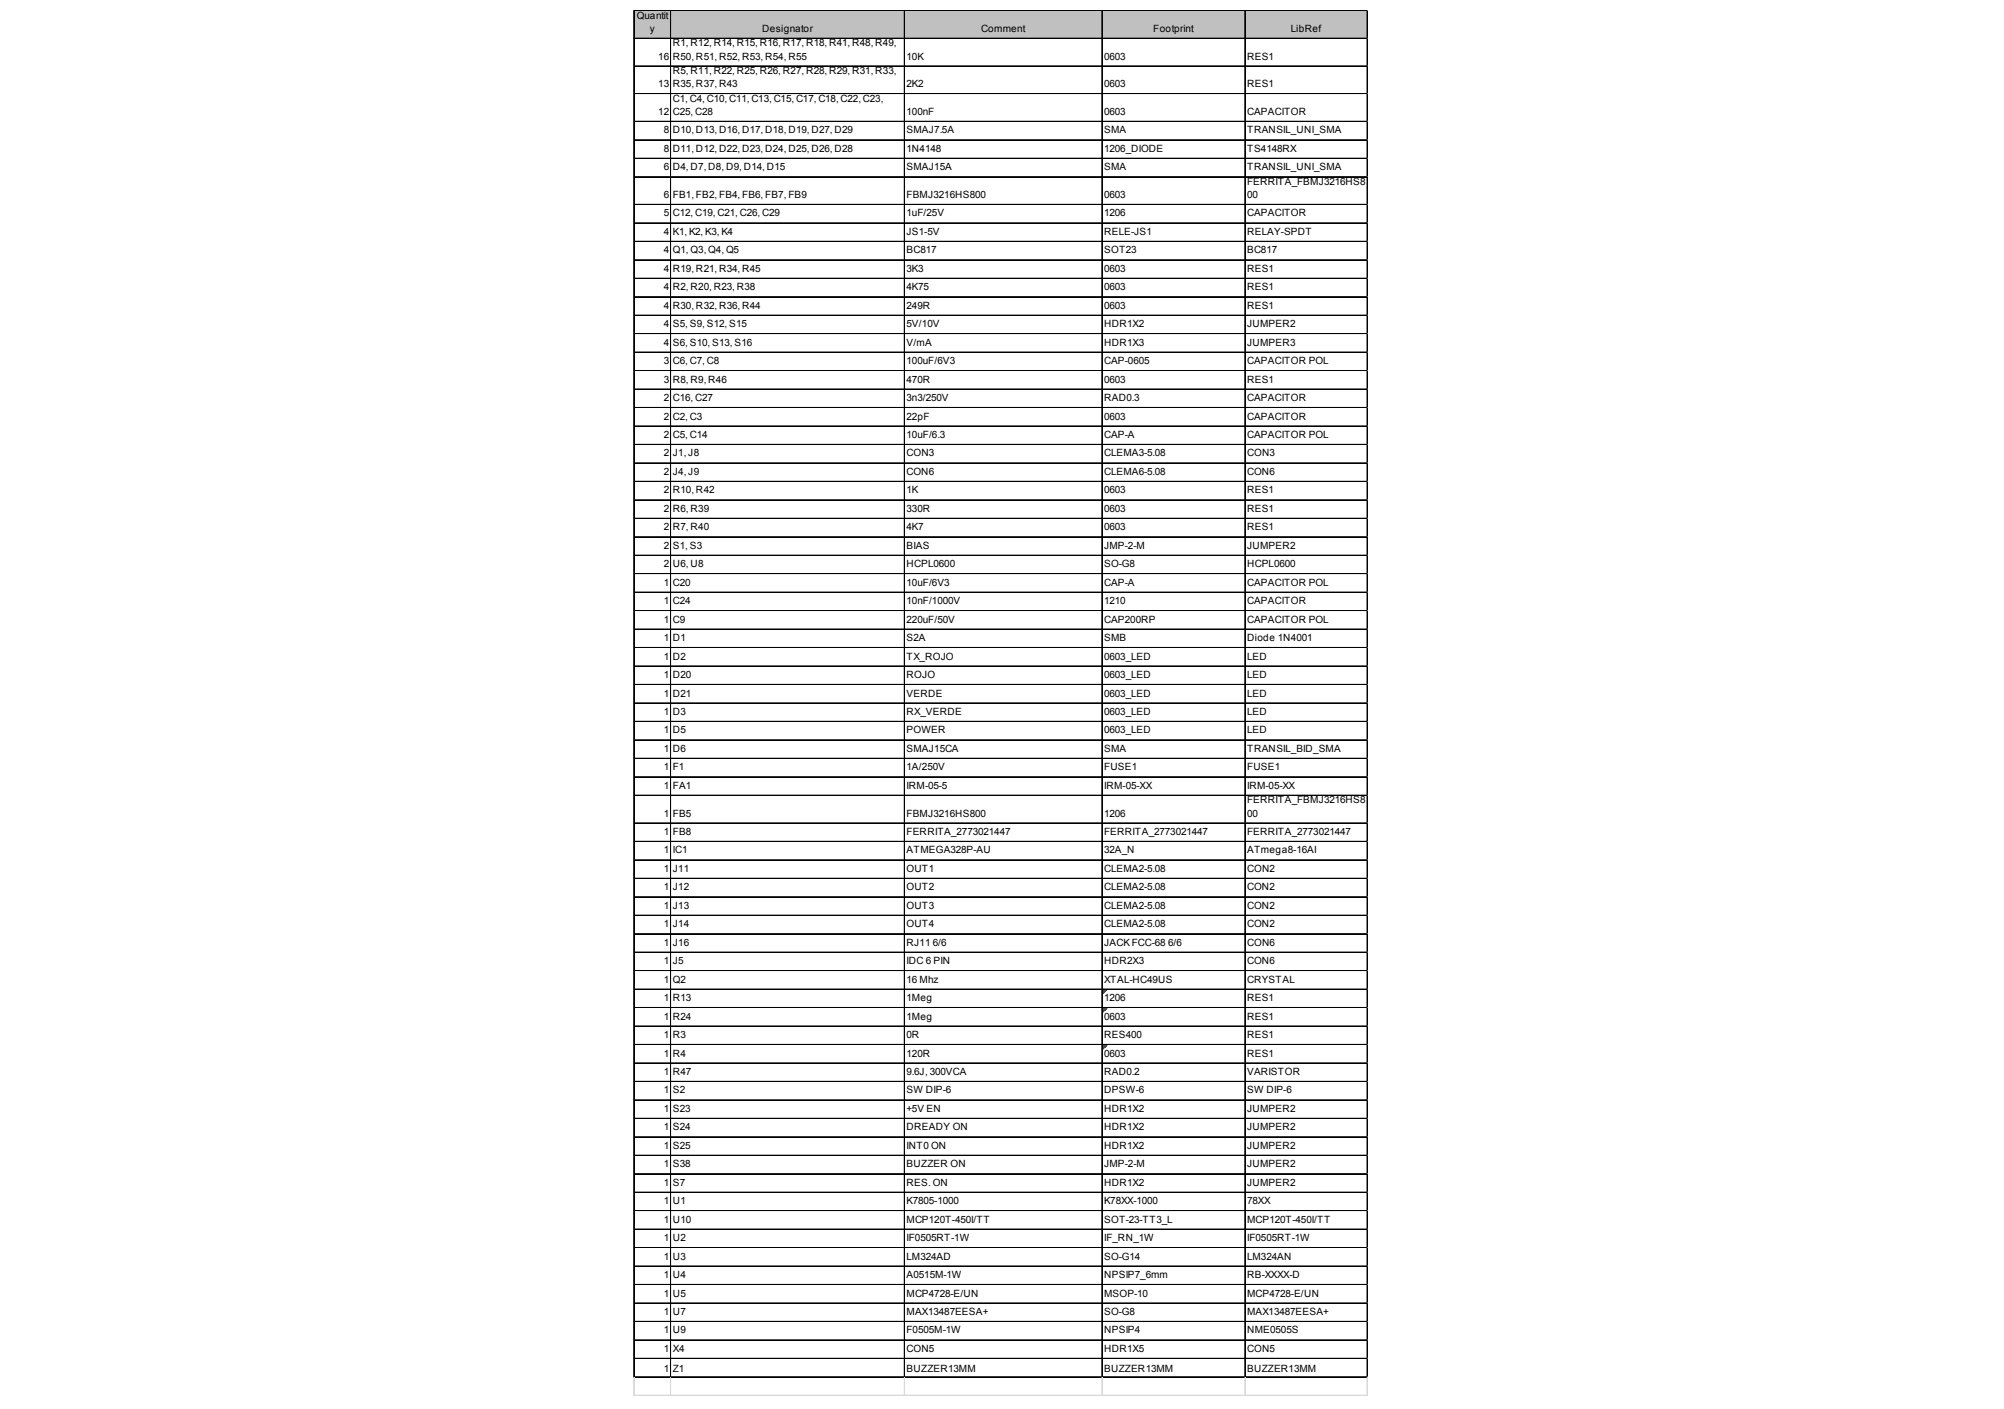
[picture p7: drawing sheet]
<svg xmlns="http://www.w3.org/2000/svg" width="289mm" height="203mm" viewBox="0 0 289 203" stroke-linecap="round" stroke-linejoin="round" font-family="sans-serif">
<defs><g id="words">
<g font-size="1.4">
<text x="91.8" y="2.7">Quantit</text>
<text x="93.7" y="4.6">y</text>
<text x="109.9" y="4.6">Designator</text>
<text x="141.5" y="4.6">Comment</text>
<text x="166.3" y="4.6">Footprint</text>
<text x="186.1" y="4.6">LibRef</text>
<text x="94.9" y="8.6">16</text>
<text x="97" y="6.7">R1, R12, R14, R15, R16, R17, R18, R41, R48, R49,</text>
<text x="97" y="8.6">R50, R51, R52, R53, R54, R55</text>
<text x="97" y="10.7">R5, R11, R22, R25, R26, R27, R28, R29, R31, R33,</text>
<text x="130.7" y="8.6">10K</text>
<text x="159.2" y="8.6">0603</text>
<text x="179.8" y="8.6">RES1</text>
<text x="94.9" y="12.6">13</text>
<text x="94.9" y="16.6">12</text>
<text x="97" y="12.6">R35, R37, R43</text>
<text x="97" y="14.7">C1, C4, C10, C11, C13, C15, C17, C18, C22, C23,</text>
<text x="97" y="16.6">C25, C28</text>
<text x="130.7" y="12.6">2K2</text>
<text x="130.7" y="16.6">100nF</text>
<text x="159.2" y="12.6">0603</text>
<text x="159.2" y="16.6">0603</text>
<text x="179.8" y="12.6">RES1</text>
<text x="179.8" y="16.6">CAPACITOR</text>
<text x="95.7" y="19.2">8</text>
<text x="95.7" y="21.9">8</text>
<text x="97" y="19.2">D10, D13, D16, D17, D18, D19, D27, D29</text>
<text x="97" y="21.9">D11, D12, D22, D23, D24, D25, D26, D28</text>
<text x="130.7" y="19.2">SMAJ7.5A</text>
<text x="130.7" y="21.9">1N4148</text>
<text x="159.2" y="19.2">SMA</text>
<text x="159.2" y="21.9">1206_DIODE</text>
<text x="179.8" y="19.2">TRANSIL_UNI_SMA</text>
<text x="179.8" y="21.9">TS4148RX</text>
<text x="95.7" y="24.6">6</text>
<text x="95.7" y="28.6">6</text>
<text x="97" y="24.6">D4, D7, D8, D9, D14, D15</text>
<text x="97" y="28.6">FB1, FB2, FB4, FB6, FB7, FB9</text>
<text x="130.7" y="24.6">SMAJ15A</text>
<text x="130.7" y="28.6">FBMJ3216HS800</text>
<text x="159.2" y="24.6">SMA</text>
<text x="159.2" y="28.6">0603</text>
<text x="179.8" y="24.6">TRANSIL_UNI_SMA</text>
<text x="179.8" y="26.7">FERRITA_FBMJ3216HS8</text>
<text x="179.8" y="28.6">00</text>
<text x="95.7" y="31.2">5</text>
<text x="95.7" y="33.9">4</text>
<text x="97" y="31.2">C12, C19, C21, C26, C29</text>
<text x="97" y="33.9">K1, K2, K3, K4</text>
<text x="130.7" y="31.2">1uF/25V</text>
<text x="130.7" y="33.9">JS1-5V</text>
<text x="159.2" y="31.2">1206</text>
<text x="159.2" y="33.9">RELE-JS1</text>
<text x="179.8" y="31.2">CAPACITOR</text>
<text x="179.8" y="33.9">RELAY-SPDT</text>
<text x="95.7" y="36.5">4</text>
<text x="95.7" y="39.2">4</text>
<text x="95.7" y="41.9">4</text>
<text x="97" y="36.5">Q1, Q3, Q4, Q5</text>
<text x="97" y="39.2">R19, R21, R34, R45</text>
<text x="97" y="41.9">R2, R20, R23, R38</text>
<text x="130.7" y="36.5">BC817</text>
<text x="130.7" y="39.2">3K3</text>
<text x="130.7" y="41.9">4K75</text>
<text x="159.2" y="36.5">SOT23</text>
<text x="159.2" y="39.2">0603</text>
<text x="159.2" y="41.9">0603</text>
<text x="179.8" y="36.5">BC817</text>
<text x="179.8" y="39.2">RES1</text>
<text x="179.8" y="41.9">RES1</text>
<text x="95.7" y="44.5">4</text>
<text x="95.7" y="47.2">4</text>
<text x="97" y="44.5">R30, R32, R36, R44</text>
<text x="97" y="47.2">S5, S9, S12, S15</text>
<text x="130.7" y="44.5">249R</text>
<text x="130.7" y="47.2">5V/10V</text>
<text x="159.2" y="44.5">0603</text>
<text x="159.2" y="47.2">HDR1X2</text>
<text x="179.8" y="44.5">RES1</text>
<text x="179.8" y="47.2">JUMPER2</text>
<text x="95.7" y="49.9">4</text>
<text x="95.7" y="52.5">3</text>
<text x="97" y="49.9">S6, S10, S13, S16</text>
<text x="97" y="52.5">C6, C7, C8</text>
<text x="130.7" y="49.9">V/mA</text>
<text x="130.7" y="52.5">100uF/6V3</text>
<text x="159.2" y="49.9">HDR1X3</text>
<text x="159.2" y="52.5">CAP-0605</text>
<text x="179.8" y="49.9">JUMPER3</text>
<text x="179.8" y="52.5">CAPACITOR POL</text>
<text x="95.7" y="55.2">3</text>
<text x="95.7" y="57.8">2</text>
<text x="97" y="55.2">R8, R9, R46</text>
<text x="97" y="57.8">C16, C27</text>
<text x="130.7" y="55.2">470R</text>
<text x="130.7" y="57.8">3n3/250V</text>
<text x="159.2" y="55.2">0603</text>
<text x="159.2" y="57.8">RAD0.3</text>
<text x="179.8" y="55.2">RES1</text>
<text x="179.8" y="57.8">CAPACITOR</text>
<text x="95.7" y="60.5">2</text>
<text x="95.7" y="63.2">2</text>
<text x="95.7" y="65.8">2</text>
<text x="97" y="60.5">C2, C3</text>
<text x="97" y="63.2">C5, C14</text>
<text x="97" y="65.8">J1, J8</text>
<text x="130.7" y="60.5">22pF</text>
<text x="130.7" y="63.2">10uF/6.3</text>
<text x="130.7" y="65.8">CON3</text>
<text x="159.2" y="60.5">0603</text>
<text x="159.2" y="63.2">CAP-A</text>
<text x="159.2" y="65.8">CLEMA3-5.08</text>
<text x="179.8" y="60.5">CAPACITOR</text>
<text x="179.8" y="63.2">CAPACITOR POL</text>
<text x="179.8" y="65.8">CON3</text>
<text x="95.7" y="68.5">2</text>
<text x="95.7" y="71.2">2</text>
<text x="97" y="68.5">J4, J9</text>
<text x="97" y="71.2">R10, R42</text>
<text x="130.7" y="68.5">CON6</text>
<text x="130.7" y="71.2">1K</text>
<text x="159.2" y="68.5">CLEMA6-5.08</text>
<text x="159.2" y="71.2">0603</text>
<text x="179.8" y="68.5">CON6</text>
<text x="179.8" y="71.2">RES1</text>
<text x="95.7" y="73.8">2</text>
<text x="95.7" y="76.5">2</text>
<text x="97" y="73.8">R6, R39</text>
<text x="97" y="76.5">R7, R40</text>
<text x="130.7" y="73.8">330R</text>
<text x="130.7" y="76.5">4K7</text>
<text x="159.2" y="73.8">0603</text>
<text x="159.2" y="76.5">0603</text>
<text x="179.8" y="73.8">RES1</text>
<text x="179.8" y="76.5">RES1</text>
<text x="95.7" y="79.1">2</text>
<text x="95.7" y="81.8">2</text>
<text x="97" y="79.1">S1, S3</text>
<text x="97" y="81.8">U6, U8</text>
<text x="130.7" y="79.1">BIAS</text>
<text x="130.7" y="81.8">HCPL0600</text>
<text x="159.2" y="79.1">JMP-2-M</text>
<text x="159.2" y="81.8">SO-G8</text>
<text x="179.8" y="79.1">JUMPER2</text>
<text x="179.8" y="81.8">HCPL0600</text>
<text x="95.7" y="84.5">1</text>
<text x="95.7" y="87.1">1</text>
<text x="95.7" y="89.8">1</text>
<text x="97" y="84.5">C20</text>
<text x="97" y="87.1">C24</text>
<text x="97" y="89.8">C9</text>
<text x="130.7" y="84.5">10uF/6V3</text>
<text x="130.7" y="87.1">10nF/1000V</text>
<text x="130.7" y="89.8">220uF/50V</text>
<text x="159.2" y="84.5">CAP-A</text>
<text x="159.2" y="87.1">1210</text>
<text x="159.2" y="89.8">CAP200RP</text>
<text x="179.8" y="84.5">CAPACITOR POL</text>
<text x="179.8" y="87.1">CAPACITOR</text>
<text x="179.8" y="89.8">CAPACITOR POL</text>
<text x="95.7" y="92.5">1</text>
<text x="95.7" y="95.1">1</text>
<text x="97" y="92.5">D1</text>
<text x="97" y="95.1">D2</text>
<text x="130.7" y="92.5">S2A</text>
<text x="130.7" y="95.1">TX_ROJO</text>
<text x="159.2" y="92.5">SMB</text>
<text x="159.2" y="95.1">0603_LED</text>
<text x="179.8" y="92.5">Diode 1N4001</text>
<text x="179.8" y="95.1">LED</text>
<text x="95.7" y="97.8">1</text>
<text x="95.7" y="100.4">1</text>
<text x="97" y="97.8">D20</text>
<text x="97" y="100.4">D21</text>
<text x="130.7" y="97.8">ROJO</text>
<text x="130.7" y="100.4">VERDE</text>
<text x="159.2" y="97.8">0603_LED</text>
<text x="159.2" y="100.4">0603_LED</text>
<text x="179.8" y="97.8">LED</text>
<text x="179.8" y="100.4">LED</text>
<text x="95.7" y="103.1">1</text>
<text x="95.7" y="105.8">1</text>
<text x="97" y="103.1">D3</text>
<text x="97" y="105.8">D5</text>
<text x="130.7" y="103.1">RX_VERDE</text>
<text x="130.7" y="105.8">POWER</text>
<text x="159.2" y="103.1">0603_LED</text>
<text x="159.2" y="105.8">0603_LED</text>
<text x="179.8" y="103.1">LED</text>
<text x="179.8" y="105.8">LED</text>
<text x="95.7" y="108.4">1</text>
<text x="95.7" y="111.1">1</text>
<text x="95.7" y="113.8">1</text>
<text x="97" y="108.4">D6</text>
<text x="97" y="111.1">F1</text>
<text x="97" y="113.8">FA1</text>
<text x="130.7" y="108.4">SMAJ15CA</text>
<text x="130.7" y="111.1">1A/250V</text>
<text x="130.7" y="113.8">IRM-05-5</text>
<text x="159.2" y="108.4">SMA</text>
<text x="159.2" y="111.1">FUSE1</text>
<text x="159.2" y="113.8">IRM-05-XX</text>
<text x="179.8" y="108.4">TRANSIL_BID_SMA</text>
<text x="179.8" y="111.1">FUSE1</text>
<text x="179.8" y="113.8">IRM-05-XX</text>
<text x="95.7" y="117.8">1</text>
<text x="97" y="117.8">FB5</text>
<text x="130.7" y="117.8">FBMJ3216HS800</text>
<text x="159.2" y="117.8">1206</text>
<text x="179.8" y="115.9">FERRITA_FBMJ3216HS8</text>
<text x="179.8" y="117.8">00</text>
<text x="95.7" y="120.4">1</text>
<text x="95.7" y="123.1">1</text>
<text x="95.7" y="125.7">1</text>
<text x="97" y="120.4">FB8</text>
<text x="97" y="123.1">IC1</text>
<text x="97" y="125.7">J11</text>
<text x="130.7" y="120.4">FERRITA_2773021447</text>
<text x="130.7" y="123.1">ATMEGA328P-AU</text>
<text x="130.7" y="125.7">OUT1</text>
<text x="159.2" y="120.4">FERRITA_2773021447</text>
<text x="159.2" y="123.1">32A_N</text>
<text x="159.2" y="125.7">CLEMA2-5.08</text>
<text x="179.8" y="120.4">FERRITA_2773021447</text>
<text x="179.8" y="123.1">ATmega8-16AI</text>
<text x="179.8" y="125.7">CON2</text>
<text x="95.7" y="128.4">1</text>
<text x="95.7" y="131.1">1</text>
<text x="97" y="128.4">J12</text>
<text x="97" y="131.1">J13</text>
<text x="130.7" y="128.4">OUT2</text>
<text x="130.7" y="131.1">OUT3</text>
<text x="159.2" y="128.4">CLEMA2-5.08</text>
<text x="159.2" y="131.1">CLEMA2-5.08</text>
<text x="179.8" y="128.4">CON2</text>
<text x="179.8" y="131.1">CON2</text>
<text x="95.7" y="133.7">1</text>
<text x="95.7" y="136.4">1</text>
<text x="97" y="133.7">J14</text>
<text x="97" y="136.4">J16</text>
<text x="130.7" y="133.7">OUT4</text>
<text x="130.7" y="136.4">RJ11</text>
<text x="134.5" y="136.4">6/6</text>
<text x="159.2" y="133.7">CLEMA2-5.08</text>
<text x="159.2" y="136.4">JACK FCC-68</text>
<text x="168.4" y="136.4">6/6</text>
<text x="179.8" y="133.7">CON2</text>
<text x="179.8" y="136.4">CON6</text>
<text x="95.7" y="139.1">1</text>
<text x="95.7" y="141.7">1</text>
<text x="97" y="139.1">J5</text>
<text x="97" y="141.7">Q2</text>
<text x="130.7" y="139.1">IDC 6 PIN</text>
<text x="130.7" y="141.7">16 Mhz</text>
<text x="159.2" y="139.1">HDR2X3</text>
<text x="159.2" y="141.7">XTAL-HC49US</text>
<text x="179.8" y="139.1">CON6</text>
<text x="179.8" y="141.7">CRYSTAL</text>
<text x="95.7" y="144.4">1</text>
<text x="95.7" y="147">1</text>
<text x="95.7" y="149.7">1</text>
<text x="97" y="144.4">R13</text>
<text x="97" y="147">R24</text>
<text x="97" y="149.7">R3</text>
<text x="130.7" y="144.4">1Meg</text>
<text x="130.7" y="147">1Meg</text>
<text x="130.7" y="149.7">0R</text>
<text x="159.2" y="144.4">1206</text>
<text x="159.2" y="147">0603</text>
<text x="159.2" y="149.7">RES400</text>
<text x="179.8" y="144.4">RES1</text>
<text x="179.8" y="147">RES1</text>
<text x="179.8" y="149.7">RES1</text>
<text x="95.7" y="152.4">1</text>
<text x="95.7" y="155">1</text>
<text x="97" y="152.4">R4</text>
<text x="97" y="155">R47</text>
<text x="130.7" y="152.4">120R</text>
<text x="130.7" y="155">9.6J, 300VCA</text>
<text x="159.2" y="152.4">0603</text>
<text x="159.2" y="155">RAD0.2</text>
<text x="179.8" y="152.4">RES1</text>
<text x="179.8" y="155">VARISTOR</text>
<text x="95.7" y="157.7">1</text>
<text x="95.7" y="160.4">1</text>
<text x="97" y="157.7">S2</text>
<text x="97" y="160.4">S23</text>
<text x="130.7" y="157.7">SW DIP-6</text>
<text x="130.7" y="160.4">+5V EN</text>
<text x="159.2" y="157.7">DPSW-6</text>
<text x="159.2" y="160.4">HDR1X2</text>
<text x="179.8" y="157.7">SW DIP-6</text>
<text x="179.8" y="160.4">JUMPER2</text>
<text x="95.7" y="163">1</text>
<text x="95.7" y="165.7">1</text>
<text x="97" y="163">S24</text>
<text x="97" y="165.7">S25</text>
<text x="130.7" y="163">DREADY ON</text>
<text x="130.7" y="165.7">INT0 ON</text>
<text x="159.2" y="163">HDR1X2</text>
<text x="159.2" y="165.7">HDR1X2</text>
<text x="179.8" y="163">JUMPER2</text>
<text x="179.8" y="165.7">JUMPER2</text>
<text x="95.7" y="168.3">1</text>
<text x="95.7" y="171">1</text>
<text x="95.7" y="173.7">1</text>
<text x="97" y="168.3">S38</text>
<text x="97" y="171">S7</text>
<text x="97" y="173.7">U1</text>
<text x="130.7" y="168.3">BUZZER ON</text>
<text x="130.7" y="171">RES. ON</text>
<text x="130.7" y="173.7">K7805-1000</text>
<text x="159.2" y="168.3">JMP-2-M</text>
<text x="159.2" y="171">HDR1X2</text>
<text x="159.2" y="173.7">K78XX-1000</text>
<text x="179.8" y="168.3">JUMPER2</text>
<text x="179.8" y="171">JUMPER2</text>
<text x="179.8" y="173.7">78XX</text>
<text x="95.7" y="176.3">1</text>
<text x="95.7" y="179">1</text>
<text x="97" y="176.3">U10</text>
<text x="97" y="179">U2</text>
<text x="130.7" y="176.3">MCP120T-450I/TT</text>
<text x="130.7" y="179">IF0505RT-1W</text>
<text x="159.2" y="176.3">SOT-23-TT3_L</text>
<text x="159.2" y="179">IF_RN_1W</text>
<text x="179.8" y="176.3">MCP120T-450I/TT</text>
<text x="179.8" y="179">IF0505RT-1W</text>
<text x="95.7" y="181.7">1</text>
<text x="95.7" y="184.3">1</text>
<text x="97" y="181.7">U3</text>
<text x="97" y="184.3">U4</text>
<text x="130.7" y="181.7">LM324AD</text>
<text x="130.7" y="184.3">A0515M-1W</text>
<text x="159.2" y="181.7">SO-G14</text>
<text x="159.2" y="184.3">NPSIP7_6mm</text>
<text x="179.8" y="181.7">LM324AN</text>
<text x="179.8" y="184.3">RB-XXXX-D</text>
<text x="95.7" y="187">1</text>
<text x="95.7" y="189.6">1</text>
<text x="97" y="187">U5</text>
<text x="97" y="189.6">U7</text>
<text x="130.7" y="187">MCP4728-E/UN</text>
<text x="130.7" y="189.6">MAX13487EESA+</text>
<text x="159.2" y="187">MSOP-10</text>
<text x="159.2" y="189.6">SO-G8</text>
<text x="179.8" y="187">MCP4728-E/UN</text>
<text x="179.8" y="189.6">MAX13487EESA+</text>
<text x="95.7" y="192.3">1</text>
<text x="95.7" y="195">1</text>
<text x="95.7" y="197.9">1</text>
<text x="97" y="192.3">U9</text>
<text x="97" y="195">X4</text>
<text x="97" y="197.9">Z1</text>
<text x="130.7" y="192.3">F0505M-1W</text>
<text x="130.7" y="195">CON5</text>
<text x="130.7" y="197.9">BUZZER13MM</text>
<text x="159.2" y="192.3">NPSIP4</text>
<text x="159.2" y="195">HDR1X5</text>
<text x="159.2" y="197.9">BUZZER13MM</text>
<text x="179.8" y="192.3">NME0505S</text>
<text x="179.8" y="195">CON5</text>
<text x="179.8" y="197.9">BUZZER13MM</text>
</g>
</g></defs>
<path d="M91.4 1.6h105.8v4h-105.8z" fill="#c0c0c0"/>
<path d="M159 142.7h.6" fill="none" stroke="#008000" stroke-width=".14"/>
<path d="M159 142.7h.6v.2h-.6z" fill="#008000"/>
<path d="M159 142.9h.5" fill="none" stroke="#008000" stroke-width=".14"/>
<path d="M159 142.9h.5v.1h-.5z" fill="#008000"/>
<path d="M159 143h.4" fill="none" stroke="#008000" stroke-width=".14"/>
<path d="M159 143h.4v.1h-.4z" fill="#008000"/>
<path d="M159 143.1h.3" fill="none" stroke="#008000" stroke-width=".14"/>
<path d="M159 143.1h.3v.1h-.3z" fill="#008000"/>
<path d="M159 143.2h.2" fill="none" stroke="#008000" stroke-width=".14"/>
<path d="M159 143.2h.2v.1h-.2z" fill="#008000"/>
<path d="M159 143.3h.1" fill="none" stroke="#008000" stroke-width=".14"/>
<path d="M159 143.3h.1v.1h-.1z" fill="#008000"/>
<path d="M159 145.4h.6" fill="none" stroke="#008000" stroke-width=".14"/>
<path d="M159 145.4h.6v.1h-.6z" fill="#008000"/>
<path d="M159 145.5h.5" fill="none" stroke="#008000" stroke-width=".14"/>
<path d="M159 145.5h.5v.1h-.5z" fill="#008000"/>
<path d="M159 145.6h.4" fill="none" stroke="#008000" stroke-width=".14"/>
<path d="M159 145.6h.4v.1h-.4z" fill="#008000"/>
<path d="M159 145.7h.3" fill="none" stroke="#008000" stroke-width=".14"/>
<path d="M159 145.7h.3v.1h-.3z" fill="#008000"/>
<path d="M159 145.8h.2" fill="none" stroke="#008000" stroke-width=".14"/>
<path d="M159 145.8h.2v.2h-.2z" fill="#008000"/>
<path d="M159 146h.1" fill="none" stroke="#008000" stroke-width=".14"/>
<path d="M159 146h.1v.1h-.1z" fill="#008000"/>
<path d="M159 150.7h.6" fill="none" stroke="#008000" stroke-width=".14"/>
<path d="M159 150.7h.6v.1h-.6z" fill="#008000"/>
<path d="M159 150.8h.5" fill="none" stroke="#008000" stroke-width=".14"/>
<path d="M159 150.8h.5v.2h-.5z" fill="#008000"/>
<path d="M159 151h.4" fill="none" stroke="#008000" stroke-width=".14"/>
<path d="M159 151h.4v.1h-.4z" fill="#008000"/>
<path d="M159 151.1h.3" fill="none" stroke="#008000" stroke-width=".14"/>
<path d="M159 151.1h.3v.1h-.3z" fill="#008000"/>
<path d="M159 151.2h.2" fill="none" stroke="#008000" stroke-width=".14"/>
<path d="M159 151.2h.2v.1h-.2z" fill="#008000"/>
<path d="M159 151.3h.1" fill="none" stroke="#008000" stroke-width=".14"/>
<path d="M159 151.3h.1v.1h-.1z" fill="#008000"/>
<g fill="none" stroke="#000" stroke-width=".14">
<path d="M91.4 1.5v197.2M91.5 1.5h105.7M91.5 1.6h105.7M91.5 5.5h105.7M91.5 5.6h105.7M91.5 9.5h105.7M91.5 9.6h105.7M91.5 13.5h105.7M91.5 17.5h105.7M96.7 1.6v197.1M130.4 1.6v197.1M158.9 1.6v197.1"/>
<path d="M179.5 1.6v197.1M197.1 1.6v197.1M91.5 20.2h105.7M91.5 22.8h105.7M91.5 22.9h105.7M91.5 25.5h105.7M91.5 29.5h105.7M91.5 32.1h105.7M91.5 32.2h105.7M91.5 34.8h105.7M91.5 34.9h105.7M91.5 37.5h105.7"/>
<path d="M91.5 40.1h105.7M91.5 40.2h105.7M91.5 42.8h105.7M91.5 45.4h105.7M91.5 45.5h105.7M91.5 48.1h105.7M91.5 48.2h105.7M91.5 50.8h105.7M91.5 53.4h105.7M91.5 53.5h105.7M91.5 56.1h105.7M91.5 56.2h105.7"/>
<path d="M91.5 58.8h105.7M91.5 61.4h105.7M91.5 61.5h105.7M91.5 64.1h105.7M91.5 66.7h105.7M91.5 66.8h105.7M91.5 69.4h105.7M91.5 69.5h105.7M91.5 72.1h105.7M91.5 74.7h105.7M91.5 74.8h105.7M91.5 77.4h105.7"/>
<path d="M91.5 77.5h105.7M91.5 80.1h105.7M91.5 82.7h105.7M91.5 82.8h105.7M91.5 85.4h105.7M91.5 88h105.7M91.5 88.1h105.7M91.5 90.7h105.7M91.5 90.8h105.7M91.5 93.4h105.7M91.5 96h105.7M91.5 96.1h105.7"/>
<path d="M91.5 98.7h105.7M91.5 98.8h105.7M91.5 101.4h105.7M91.5 104h105.7M91.5 104.1h105.7M91.5 106.7h105.7M91.5 109.3h105.7M91.5 109.4h105.7M91.5 112h105.7M91.5 112.1h105.7M91.5 114.7h105.7M91.5 118.7h105.7"/>
<path d="M91.5 121.3h105.7M91.5 121.4h105.7M91.5 124h105.7M91.5 126.7h105.7M91.5 129.3h105.7M91.5 129.4h105.7M91.5 132h105.7M91.5 134.6h105.7M91.5 134.7h105.7M91.5 137.3h105.7M91.5 137.4h105.7M91.5 140h105.7"/>
<path d="M91.5 142.6h105.7M91.5 142.7h105.7M91.5 145.3h105.7M91.5 148h105.7M91.5 150.6h105.7M91.5 150.7h105.7M91.5 153.3h105.7M91.5 155.9h105.7M91.5 156h105.7M91.5 158.6h105.7M91.5 158.7h105.7M91.5 161.3h105.7"/>
<path d="M91.5 163.9h105.7M91.5 164h105.7M91.5 166.6h105.7M91.5 166.7h105.7M91.5 169.3h105.7M91.5 171.9h105.7M91.5 172h105.7M91.5 174.6h105.7M91.5 177.2h105.7M91.5 177.3h105.7M91.5 179.9h105.7M91.5 180h105.7"/>
<path d="M91.5 182.6h105.7M91.5 185.2h105.7M91.5 185.3h105.7M91.5 187.9h105.7M91.5 188h105.7M91.5 190.6h105.7M91.5 193.2h105.7M91.5 193.3h105.7M91.5 195.9h105.7M91.5 198.5h105.7M91.5 198.6h105.7"/>
</g>
<path d="M197.2 1.5h.1M91.4 198.7v2.6M96.7 198.7v2.6M130.4 198.7v2.6M158.9 198.7v2.6M179.5 198.7v2.6M197.1 198.7v2.6" fill="none" stroke="#d0d7e5" stroke-width=".14"/>
<path d="M197.2 1.5l.1 .1z" fill="#d0d7e5"/>
<path d="M197.2 5.5h.1" fill="none" stroke="#d0d7e5" stroke-width=".14"/>
<path d="M197.2 5.5l.1 .1z" fill="#d0d7e5"/>
<path d="M197.2 9.5h.1" fill="none" stroke="#d0d7e5" stroke-width=".14"/>
<path d="M197.2 9.5l.1 .1z" fill="#d0d7e5"/>
<path d="M197.2 13.5h.1" fill="none" stroke="#d0d7e5" stroke-width=".14"/>
<path d="M197.2 13.5l.1 .1z" fill="#d0d7e5"/>
<path d="M197.2 17.5h.1" fill="none" stroke="#d0d7e5" stroke-width=".14"/>
<path d="M197.2 17.5l.1 .1z" fill="#d0d7e5"/>
<path d="M197.2 20.2h.1" fill="none" stroke="#d0d7e5" stroke-width=".14"/>
<path d="M197.2 20.2l.1 .1z" fill="#d0d7e5"/>
<path d="M197.2 22.8h.1" fill="none" stroke="#d0d7e5" stroke-width=".14"/>
<path d="M197.2 22.8l.1 .1z" fill="#d0d7e5"/>
<path d="M197.2 25.5h.1" fill="none" stroke="#d0d7e5" stroke-width=".14"/>
<path d="M197.2 25.5l.1 .1z" fill="#d0d7e5"/>
<path d="M197.2 29.5h.1" fill="none" stroke="#d0d7e5" stroke-width=".14"/>
<path d="M197.2 29.5l.1 .1z" fill="#d0d7e5"/>
<path d="M197.2 32.1h.1" fill="none" stroke="#d0d7e5" stroke-width=".14"/>
<path d="M197.2 32.1l.1 .1z" fill="#d0d7e5"/>
<path d="M197.2 34.8h.1" fill="none" stroke="#d0d7e5" stroke-width=".14"/>
<path d="M197.2 34.8l.1 .1z" fill="#d0d7e5"/>
<path d="M197.2 37.5h.1" fill="none" stroke="#d0d7e5" stroke-width=".14"/>
<path d="M197.2 37.5l.1 .1z" fill="#d0d7e5"/>
<path d="M197.2 40.1h.1" fill="none" stroke="#d0d7e5" stroke-width=".14"/>
<path d="M197.2 40.1l.1 .1z" fill="#d0d7e5"/>
<path d="M197.2 42.8h.1" fill="none" stroke="#d0d7e5" stroke-width=".14"/>
<path d="M197.2 42.8l.1 .1z" fill="#d0d7e5"/>
<path d="M197.2 45.4h.1" fill="none" stroke="#d0d7e5" stroke-width=".14"/>
<path d="M197.2 45.4l.1 .2z" fill="#d0d7e5"/>
<path d="M197.2 48.1h.1" fill="none" stroke="#d0d7e5" stroke-width=".14"/>
<path d="M197.2 48.1l.1 .1z" fill="#d0d7e5"/>
<path d="M197.2 50.8h.1" fill="none" stroke="#d0d7e5" stroke-width=".14"/>
<path d="M197.2 50.8l.1 .1z" fill="#d0d7e5"/>
<path d="M197.2 53.4h.1" fill="none" stroke="#d0d7e5" stroke-width=".14"/>
<path d="M197.2 53.4l.1 .1z" fill="#d0d7e5"/>
<path d="M197.2 56.1h.1" fill="none" stroke="#d0d7e5" stroke-width=".14"/>
<path d="M197.2 56.1l.1 .1z" fill="#d0d7e5"/>
<path d="M197.2 58.8h.1" fill="none" stroke="#d0d7e5" stroke-width=".14"/>
<path d="M197.2 58.8l.1 .1z" fill="#d0d7e5"/>
<path d="M197.2 61.4h.1" fill="none" stroke="#d0d7e5" stroke-width=".14"/>
<path d="M197.2 61.4l.1 .1z" fill="#d0d7e5"/>
<path d="M197.2 64.1h.1" fill="none" stroke="#d0d7e5" stroke-width=".14"/>
<path d="M197.2 64.1l.1 .1z" fill="#d0d7e5"/>
<path d="M197.2 66.7h.1" fill="none" stroke="#d0d7e5" stroke-width=".14"/>
<path d="M197.2 66.7l.1 .2z" fill="#d0d7e5"/>
<path d="M197.2 69.4h.1" fill="none" stroke="#d0d7e5" stroke-width=".14"/>
<path d="M197.2 69.4l.1 .1z" fill="#d0d7e5"/>
<path d="M197.2 72.1h.1" fill="none" stroke="#d0d7e5" stroke-width=".14"/>
<path d="M197.2 72.1l.1 .1z" fill="#d0d7e5"/>
<path d="M197.2 74.7h.1" fill="none" stroke="#d0d7e5" stroke-width=".14"/>
<path d="M197.2 74.7l.1 .1z" fill="#d0d7e5"/>
<path d="M197.2 77.4h.1" fill="none" stroke="#d0d7e5" stroke-width=".14"/>
<path d="M197.2 77.4l.1 .1z" fill="#d0d7e5"/>
<path d="M197.2 80.1h.1" fill="none" stroke="#d0d7e5" stroke-width=".14"/>
<path d="M197.2 80.1l.1 .1z" fill="#d0d7e5"/>
<path d="M197.2 82.7h.1" fill="none" stroke="#d0d7e5" stroke-width=".14"/>
<path d="M197.2 82.7l.1 .1z" fill="#d0d7e5"/>
<path d="M197.2 85.4h.1" fill="none" stroke="#d0d7e5" stroke-width=".14"/>
<path d="M197.2 85.4l.1 .1z" fill="#d0d7e5"/>
<path d="M197.2 88h.1" fill="none" stroke="#d0d7e5" stroke-width=".14"/>
<path d="M197.2 88l.1 .2z" fill="#d0d7e5"/>
<path d="M197.2 90.7h.1" fill="none" stroke="#d0d7e5" stroke-width=".14"/>
<path d="M197.2 90.7l.1 .1z" fill="#d0d7e5"/>
<path d="M197.2 93.4h.1" fill="none" stroke="#d0d7e5" stroke-width=".14"/>
<path d="M197.2 93.4l.1 .1z" fill="#d0d7e5"/>
<path d="M197.2 96h.1" fill="none" stroke="#d0d7e5" stroke-width=".14"/>
<path d="M197.2 96l.1 .1z" fill="#d0d7e5"/>
<path d="M197.2 98.7h.1" fill="none" stroke="#d0d7e5" stroke-width=".14"/>
<path d="M197.2 98.7l.1 .1z" fill="#d0d7e5"/>
<path d="M197.2 101.4h.1" fill="none" stroke="#d0d7e5" stroke-width=".14"/>
<path d="M197.2 101.4l.1 .1z" fill="#d0d7e5"/>
<path d="M197.2 104h.1" fill="none" stroke="#d0d7e5" stroke-width=".14"/>
<path d="M197.2 104l.1 .1z" fill="#d0d7e5"/>
<path d="M197.2 106.7h.1" fill="none" stroke="#d0d7e5" stroke-width=".14"/>
<path d="M197.2 106.7l.1 .1z" fill="#d0d7e5"/>
<path d="M197.2 109.3h.1" fill="none" stroke="#d0d7e5" stroke-width=".14"/>
<path d="M197.2 109.3l.1 .2z" fill="#d0d7e5"/>
<path d="M197.2 112h.1" fill="none" stroke="#d0d7e5" stroke-width=".14"/>
<path d="M197.2 112l.1 .1z" fill="#d0d7e5"/>
<path d="M197.2 114.7h.1" fill="none" stroke="#d0d7e5" stroke-width=".14"/>
<path d="M197.2 114.7l.1 .1z" fill="#d0d7e5"/>
<path d="M197.2 118.7h.1" fill="none" stroke="#d0d7e5" stroke-width=".14"/>
<path d="M197.2 118.7l.1 .1z" fill="#d0d7e5"/>
<path d="M197.2 121.3h.1" fill="none" stroke="#d0d7e5" stroke-width=".14"/>
<path d="M197.2 121.3l.1 .1z" fill="#d0d7e5"/>
<path d="M197.2 124h.1" fill="none" stroke="#d0d7e5" stroke-width=".14"/>
<path d="M197.2 124l.1 .1z" fill="#d0d7e5"/>
<path d="M197.2 126.7h.1" fill="none" stroke="#d0d7e5" stroke-width=".14"/>
<path d="M197.2 126.7l.1 .1z" fill="#d0d7e5"/>
<path d="M197.2 129.3h.1" fill="none" stroke="#d0d7e5" stroke-width=".14"/>
<path d="M197.2 129.3l.1 .1z" fill="#d0d7e5"/>
<path d="M197.2 132h.1" fill="none" stroke="#d0d7e5" stroke-width=".14"/>
<path d="M197.2 132l.1 .1z" fill="#d0d7e5"/>
<path d="M197.2 134.6h.1" fill="none" stroke="#d0d7e5" stroke-width=".14"/>
<path d="M197.2 134.6l.1 .2z" fill="#d0d7e5"/>
<path d="M197.2 137.3h.1" fill="none" stroke="#d0d7e5" stroke-width=".14"/>
<path d="M197.2 137.3l.1 .1z" fill="#d0d7e5"/>
<path d="M197.2 140h.1" fill="none" stroke="#d0d7e5" stroke-width=".14"/>
<path d="M197.2 140l.1 .1z" fill="#d0d7e5"/>
<path d="M197.2 142.6h.1" fill="none" stroke="#d0d7e5" stroke-width=".14"/>
<path d="M197.2 142.6l.1 .1z" fill="#d0d7e5"/>
<path d="M197.2 145.3h.1" fill="none" stroke="#d0d7e5" stroke-width=".14"/>
<path d="M197.2 145.3l.1 .1z" fill="#d0d7e5"/>
<path d="M197.2 148h.1" fill="none" stroke="#d0d7e5" stroke-width=".14"/>
<path d="M197.2 148l.1 .1z" fill="#d0d7e5"/>
<path d="M197.2 150.6h.1" fill="none" stroke="#d0d7e5" stroke-width=".14"/>
<path d="M197.2 150.6l.1 .1z" fill="#d0d7e5"/>
<path d="M197.2 153.3h.1" fill="none" stroke="#d0d7e5" stroke-width=".14"/>
<path d="M197.2 153.3l.1 .1z" fill="#d0d7e5"/>
<path d="M197.2 155.9h.1" fill="none" stroke="#d0d7e5" stroke-width=".14"/>
<path d="M197.2 155.9l.1 .2z" fill="#d0d7e5"/>
<path d="M197.2 158.6h.1" fill="none" stroke="#d0d7e5" stroke-width=".14"/>
<path d="M197.2 158.6l.1 .1z" fill="#d0d7e5"/>
<path d="M197.2 161.3h.1" fill="none" stroke="#d0d7e5" stroke-width=".14"/>
<path d="M197.2 161.3l.1 .1z" fill="#d0d7e5"/>
<path d="M197.2 163.9h.1" fill="none" stroke="#d0d7e5" stroke-width=".14"/>
<path d="M197.2 163.9l.1 .1z" fill="#d0d7e5"/>
<path d="M197.2 166.6h.1" fill="none" stroke="#d0d7e5" stroke-width=".14"/>
<path d="M197.2 166.6l.1 .1z" fill="#d0d7e5"/>
<path d="M197.2 169.3h.1" fill="none" stroke="#d0d7e5" stroke-width=".14"/>
<path d="M197.2 169.3l.1 .1z" fill="#d0d7e5"/>
<path d="M197.2 171.9h.1" fill="none" stroke="#d0d7e5" stroke-width=".14"/>
<path d="M197.2 171.9l.1 .1z" fill="#d0d7e5"/>
<path d="M197.2 174.6h.1" fill="none" stroke="#d0d7e5" stroke-width=".14"/>
<path d="M197.2 174.6l.1 .1z" fill="#d0d7e5"/>
<path d="M197.2 177.2h.1" fill="none" stroke="#d0d7e5" stroke-width=".14"/>
<path d="M197.2 177.2l.1 .2z" fill="#d0d7e5"/>
<path d="M197.2 179.9h.1" fill="none" stroke="#d0d7e5" stroke-width=".14"/>
<path d="M197.2 179.9l.1 .1z" fill="#d0d7e5"/>
<path d="M197.2 182.6h.1" fill="none" stroke="#d0d7e5" stroke-width=".14"/>
<path d="M197.2 182.6l.1 .1z" fill="#d0d7e5"/>
<path d="M197.2 185.2h.1" fill="none" stroke="#d0d7e5" stroke-width=".14"/>
<path d="M197.2 185.2l.1 .1z" fill="#d0d7e5"/>
<path d="M197.2 187.9h.1" fill="none" stroke="#d0d7e5" stroke-width=".14"/>
<path d="M197.2 187.9l.1 .1z" fill="#d0d7e5"/>
<path d="M197.2 190.6h.1" fill="none" stroke="#d0d7e5" stroke-width=".14"/>
<path d="M197.2 190.6l.1 .1z" fill="#d0d7e5"/>
<path d="M197.2 193.2h.1" fill="none" stroke="#d0d7e5" stroke-width=".14"/>
<path d="M197.2 193.2l.1 .1z" fill="#d0d7e5"/>
<path d="M197.2 195.9h.1" fill="none" stroke="#d0d7e5" stroke-width=".14"/>
<path d="M197.2 195.9l.1 .1z" fill="#d0d7e5"/>
<path d="M197.2 198.5h.1" fill="none" stroke="#d0d7e5" stroke-width=".14"/>
<path d="M197.2 198.5l.1 .2z" fill="#d0d7e5"/>
<path d="M91.4 201.2h105.9M91.4 201.3h105.9" fill="none" stroke="#d0d7e5" stroke-width=".14"/>
<use href="#words"/>
</svg>
